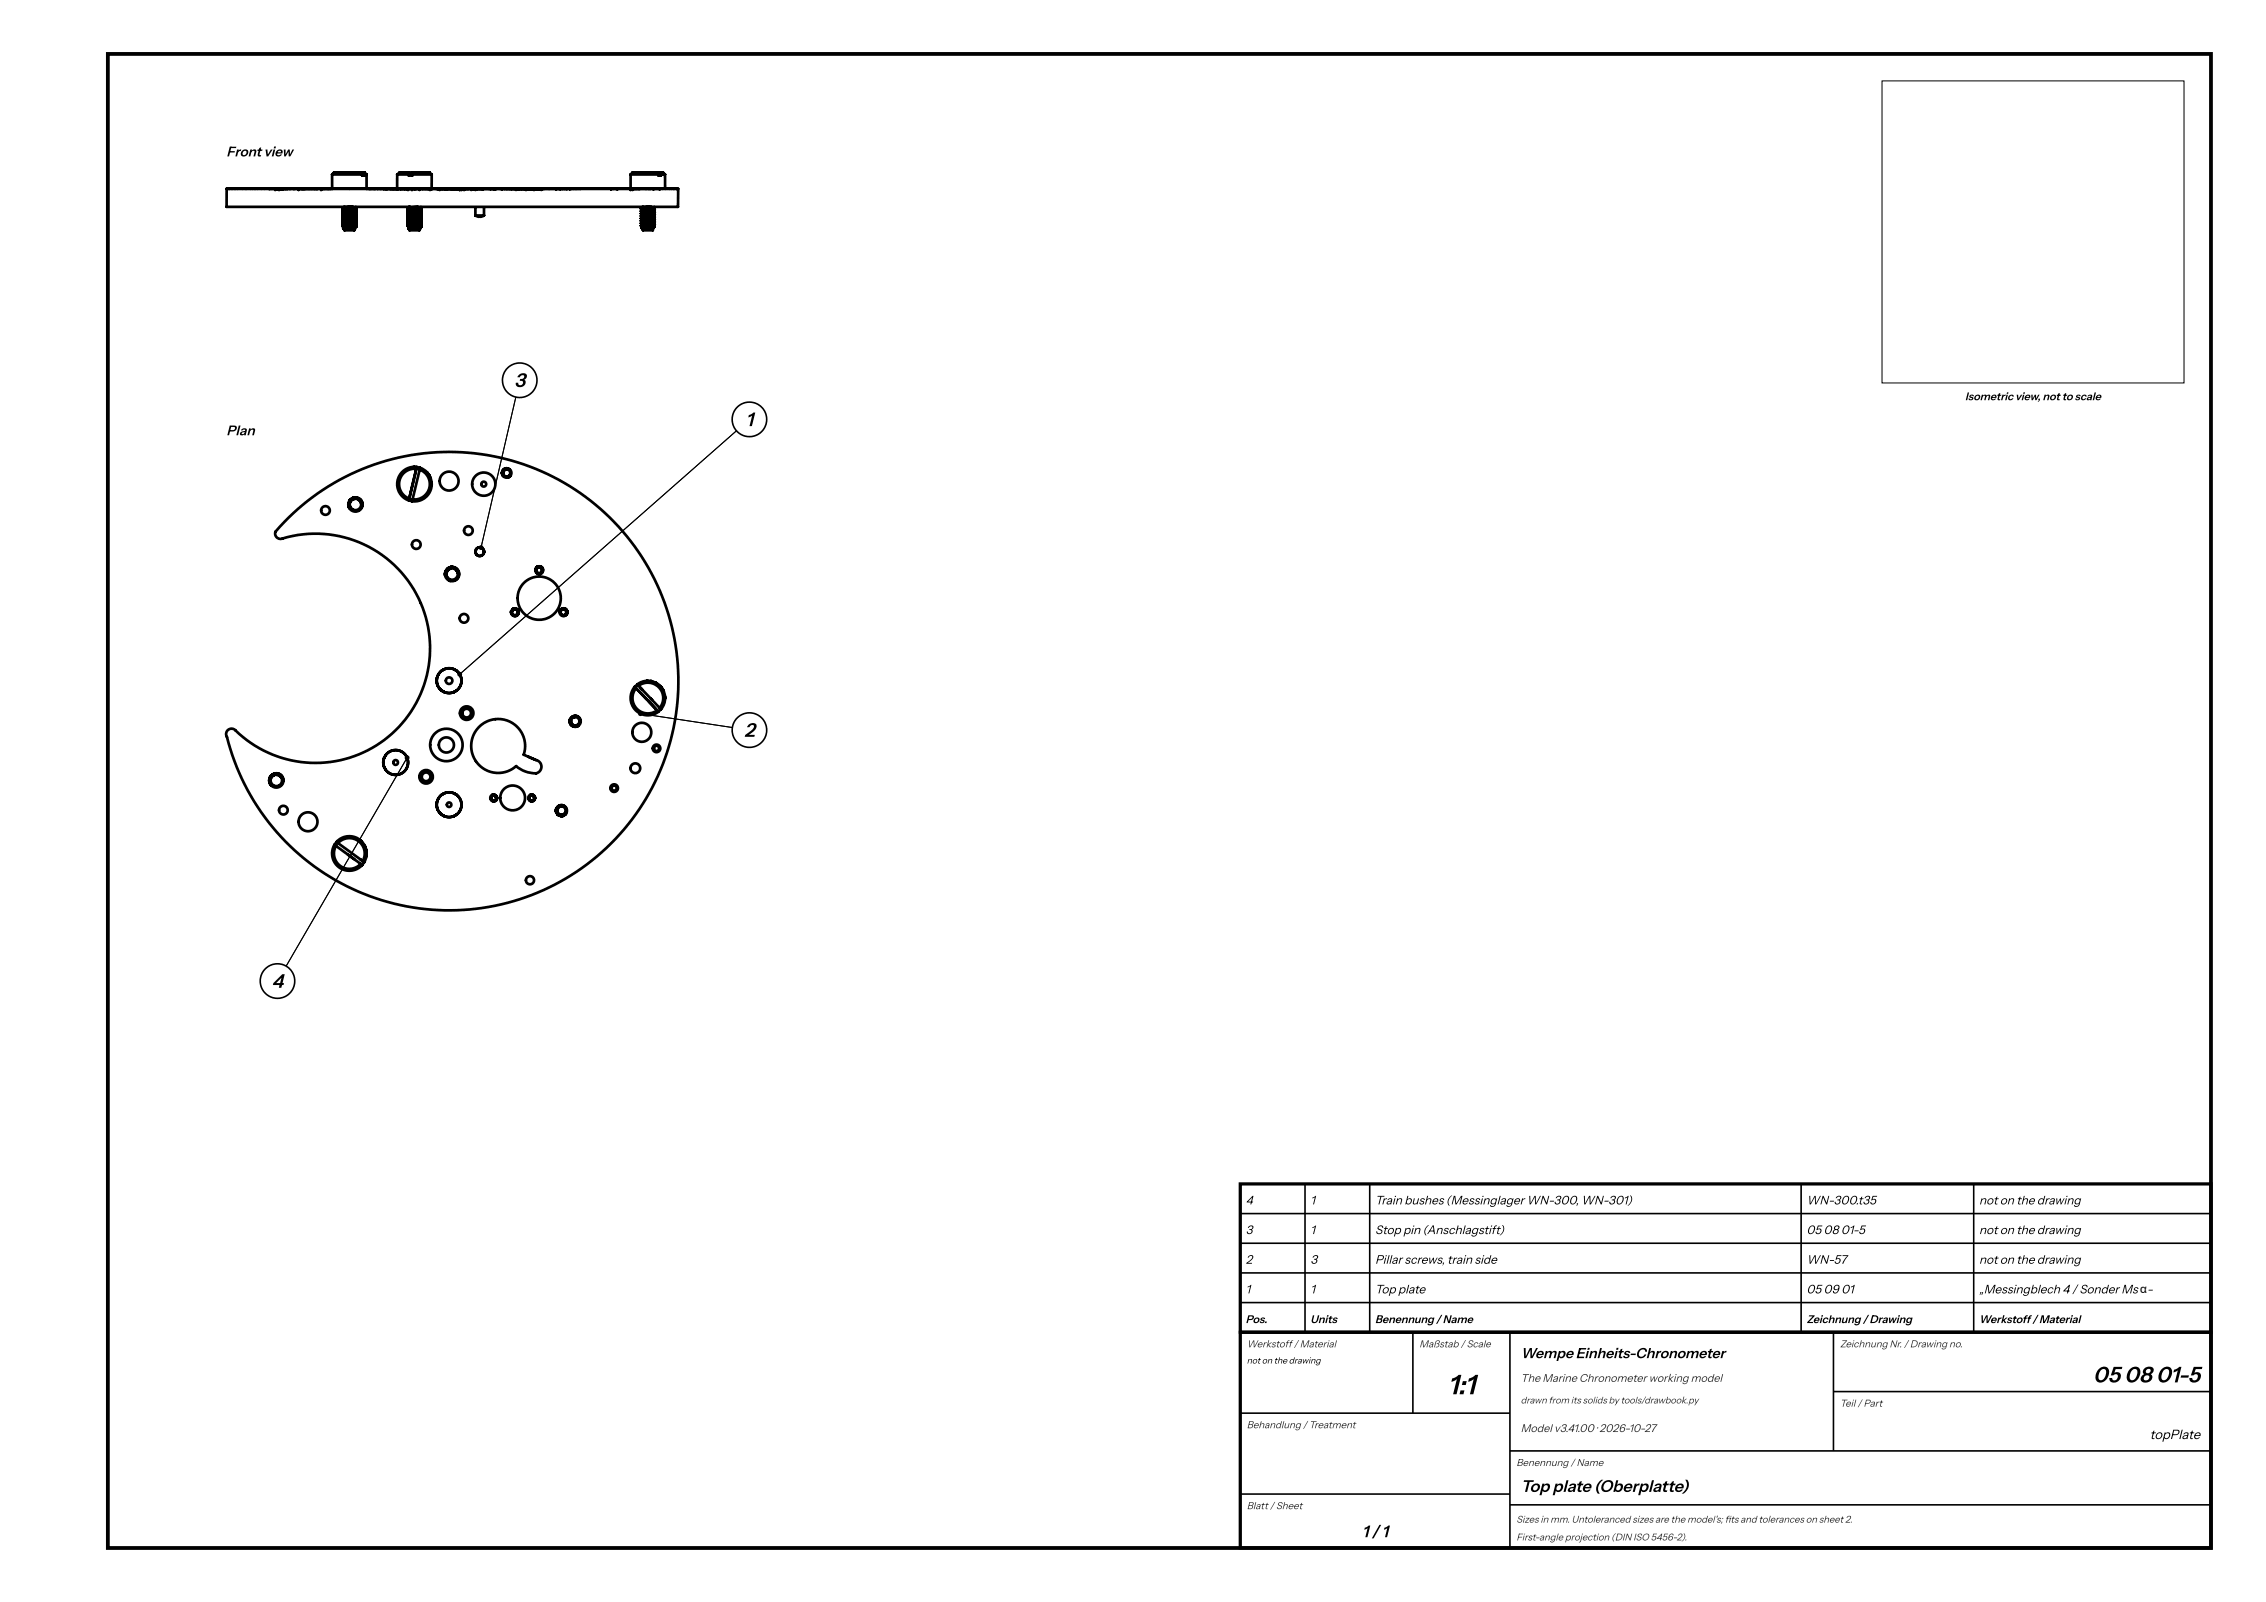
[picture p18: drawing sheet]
<svg xmlns="http://www.w3.org/2000/svg" width="420mm" height="297mm" viewBox="0 0 420 297" stroke-linecap="round" stroke-linejoin="round" font-family="sans-serif">
<defs><g id="words">
<text font-size="5.2" x="268.5" y="258.5">1:1</text>
<g font-size="4.1">
<text x="388.1" y="256.3">05</text>
<text x="393.9" y="256.3">08</text>
<text x="399.8" y="256.3">01-5</text>
</g>
<g font-size="3.6">
<text x="95.4" y="71.7">3</text>
<text x="138.3" y="79">1</text>
<text x="138" y="136.6">2</text>
<text x="50.4" y="183.1">4</text>
</g>
<g font-size="3.1">
<text x="282" y="276.6">Top plate (Oberplatte)</text>
<text x="252.6" y="285">1 / 1</text>
</g>
<text font-size="2.7" x="282" y="251.8">Wempe Einheits-Chronometer</text>
<g font-size="2.6">
<text x="42" y="29">Front view</text>
<text x="42" y="80.7">Plan</text>
</g>
<text font-size="2.5" x="398.6" y="266.8">topPlate</text>
<g font-size="2.3">
<text x="231" y="223.3">4</text>
<text x="243" y="223.3">1</text>
<text x="255" y="223.3">Train bushes (Messinglager WN-300, WN-301)</text>
<text x="335" y="223.3">WN-300.t35</text>
<text x="367" y="223.3">not on the drawing</text>
<text x="231" y="228.8">3</text>
<text x="243" y="228.8">1</text>
<text x="255" y="228.8">Stop pin (Anschlagstift)</text>
<text x="335" y="228.8">05</text>
<text x="338.2" y="228.8">08</text>
<text x="341.4" y="228.8">01-5</text>
<text x="367" y="228.8">not on the drawing</text>
<text x="231" y="239.8">1</text>
<text x="231" y="234.3">2</text>
<text x="243" y="239.8">1</text>
<text x="243" y="234.3">3</text>
<text x="255" y="239.8">Top plate</text>
<text x="255" y="234.3">Pillar screws, train side</text>
<text x="335" y="239.8">05</text>
<text x="335" y="234.3">WN-57</text>
<text x="338.2" y="239.8">09</text>
<text x="341.4" y="239.8">01</text>
<text x="367" y="239.8">„Messingblech 4 / Sonder Ms α-</text>
<text x="367" y="234.3">not on the drawing</text>
</g>
<g font-size="2.1">
<text x="364.4" y="74.2">Isometric view, not to scale</text>
<text x="231" y="245.3">Pos.</text>
<text x="243" y="245.3">Units</text>
<text x="255" y="245.3">Benennung / Name</text>
<text x="335" y="245.3">Zeichnung / Drawing</text>
<text x="367" y="245.3">Werkstoff / Material</text>
</g>
<g font-size="2.1" fill="#333">
<text x="282" y="256.2">The Marine Chronometer working model</text>
<text x="282" y="265.5">Model v3.41.00 · 2026-10-27</text>
</g>
<g font-size="1.9" fill="#333">
<text x="231.2" y="249.8">Werkstoff / Material</text>
<text x="263.2" y="249.8">Maßstab / Scale</text>
<text x="341.2" y="249.8">Zeichnung Nr. / Drawing no.</text>
<text x="341.2" y="260.8">Teil / Part</text>
<text x="231.2" y="264.8">Behandlung / Treatment</text>
<text x="281.2" y="271.8">Benennung / Name</text>
<text x="231.2" y="279.8">Blatt / Sheet</text>
</g>
<g font-size="1.8" fill="#333">
<text x="282" y="260.2">drawn from its solids by tools/drawbook.py</text>
<text x="281.2" y="282.3">Sizes in mm. Untoleranced sizes are the model's; fts and tolerances on sheet 2.</text>
<text x="281.2" y="285.6">First-angle projection (DIN ISO 5456-2).</text>
<text x="319.8" y="282.3">i</text>
</g>
<text font-size="1.6" x="231.2" y="252.8">not on the drawing</text>
</g></defs>
<g fill="none" stroke="#000" stroke-width=".5">
<path d="M42 35h83.8l-.1 3.4h-83.7zM50 35h-.1M51.1 35l-.1 .2M51.7 35v.2M55.4 35v.2M59.6 35v.2M61.6 32.4l.3-.4h5l.3 .4M61.6 32.4h5.6M61.6 32.4v2.6M62.3 32l-.1 .2M62.7 32l-.2 .2M63.5 39.6l.2 .2"/>
<path d="M63.5 39.2l.2 .1M63.5 38.7l.2 .2M63.5 39.1v.1M63.5 38.6v.1M63.5 40v.1M63.5 39.5v.1M63.7 38.9v.1M63.7 39.3v.1M63.7 39.8v.1M63.9 38.3l-.2 .2M65.4 38.4h-1.1l-.8 .2M65.8 38.6h.1"/>
<path d="M65.8 38.7h.1M65.8 39.1h.1M65.8 39.6h.1M65.8 40h.1M65.8 39.2h.1M65.8 39.5h.1M65.8 38.7l-1.5 .1-.8 .3M65.8 39.6l-1.5 .1-.8 .3M65.8 39.2l-1.5 .1-.8 .2M65.8 38.6v.1M65.8 39.1v.1M65.8 39.5v.1"/>
<path d="M65.8 40v.1M65.8 38.6l-2.1 .3M65.8 40l-2.1 .2M65.8 39.1l-2.1 .2M65.8 39.5l-2.1 .3M65.9 38.8l.1 .1M65.9 39.2l.1 .1M65.9 39.7l.1 .1M66 38.8v.1M66 39.3h.1M66 38.4h.1M66 39.7v.1"/>
<path d="M66 38.9h.1M66 39.8h.1M66 38.5h.1M66 39.4h.1M66.1 38.9l-2.6 .2M66.1 38.4l-2.6 .2M66.1 38.5l-.3 .1M66.1 38.5l-2.6 .2M66.1 38.4v.1M66.1 38.9h.1M66.1 39.3v.1M66.1 39.8h.1"/>
<path d="M66.1 39.8l-2.6 .2M66.1 39.3l-2.6 .2M66.1 39.8l-2.6 .3M66.1 39.8l-.3 .2M66.1 39.4l-.3 .1M66.1 39.4l-2.6 .2M66.1 38.9l-.3 .2M66.1 38.9l-2.6 .3M67.1 32h.5l.4 .4M67.2 32.4v.2h.3v-.2M67.3 32l.2 .4M67.5 32.4h.5"/>
<path d="M68 32.4v2.6M73.7 32.4l.4-.4h5.6l.4 .4M73.7 32.4h2.1M73.7 32.4l-.1 2.6M75.6 38.7l.2 .2M75.6 39.6l.2 .2M75.6 39.2l.2 .1M75.6 39.1v.1M75.6 38.6v.1M75.6 39.5v.1M75.6 40v.1M75.7 35v.2"/>
<path d="M75.8 32.4v.2h.6v-.2M75.8 38.9v.1M75.8 39.3v.1M75.8 39.8v.1M75.9 32l-.1 .4M76 38.3l-.2 .2M76.4 35v.2M76.4 32.4h3.7M76.5 32l-.1 .4M77.5 38.3l-1.7 .2-.2 .1M77.8 35v.2M77.8 32l.1 .2"/>
<path d="M77.9 39.5h.1M77.9 38.6h.1M77.9 39.6h.1M77.9 38.7h.1M77.9 39.2h.1M77.9 38.7l-1.6 .1-.7 .3M77.9 39.2l-1.6 .1-.7 .2M77.9 38.6v.1M77.9 39.1v.1M77.9 39.5v.1M77.9 40v.1M77.9 39.5l-2.1 .3"/>
<path d="M77.9 40l-2.1 .2M77.9 38.6l-2.1 .3M77.9 39.1l-2.1 .2M77.9 39.6l-2.1 .2-.2 .2M78 39.2l.1 .1M78 39.7l.1 .1M78 38.8l.1 .1M78 39.3h.1M78 38.4h.1M78.1 39.3h.1M78.1 39.8h.1M78.1 38.9h.1"/>
<path d="M78.1 38.5h.1M78.1 39.4h.1M78.1 39.4l-.2 .1M78.1 38.4v.1M78.1 39.3v.1M78.1 39.3l-2.5 .2M78.1 38.9l-2.5 .2M78.1 38.5l-2.5 .2M78.1 38.5l-.2 .1M78.1 39.4l-2.5 .2M78.1 38.4l-2.5 .2M78.1 39.8l-2.5 .2"/>
<path d="M78.1 39.8l-.2 .2M78.1 38.9l-.2 .2M78.1 38.9l-2.5 .3M78.1 39.8l-2.5 .3M79.7 35v.2M80.1 32.4l-.1 2.6M81.5 35v.2M82.5 35h.1M85.2 35v.2M85.3 35v.2M85.6 35v.2M86.1 35v.2"/>
<path d="M87.4 35v.2M87.5 35l.2 .1M88.2 40l.6 .2M88.2 38.5v1.5M88.2 40h1.6M88.2 35v.2M89.8 40l-.7 .2M89.8 38.5v1.5M90.9 35l.1 .1M91.8 35l-.1 .1M93.1 35v.1M95.7 35v.2"/>
<path d="M96.2 35h.1M97.5 35v.2M98 35v.1M99 35v.2M100.4 35v.2M100.7 35h.1M103.1 35v.1M105.2 35h.1M105.6 35l.1 .1M113.2 35l.1 .1M114.6 35l-.1 .1M116.9 32.4l.4-.4h4.6l.2 .4"/>
<path d="M116.9 32.4h5.2M116.9 32.4v2.8M117.3 35v.2M118 32l-.2 .2M118.9 39.6l.2 .2M118.9 39.2l.2 .1M118.9 38.7l.2 .2M118.9 39.5v.1M118.9 38.6v.1M118.9 40v.1M118.9 39.1v.1M119.1 38.9v.1"/>
<path d="M119.1 39.3v.1M119.1 39.8v.1M119.3 38.3l-.2 .2M120.8 38.3l-1.2 .1-.7 .2M121.1 35l.1 .1M121.2 39.5h.1M121.2 39.2h.1M121.2 38.7h.1M121.2 38.6h.1M121.2 39.6h.1M121.2 39.2l-1.6 .1-.7 .2M121.2 38.7l-1.6 .1-.7 .3"/>
<path d="M121.2 39.6l-1.6 .1-.7 .3M121.2 38.6v.1M121.2 39.1v.1M121.2 39.5v.1M121.2 40v.1M121.2 40l-2.1 .2M121.2 39.5l-2.1 .3M121.2 39.1l-2.1 .2M121.2 38.6l-2.1 .3M121.3 39.2l.1 .1M121.3 38.8l.1 .1M121.3 39.7l.1 .1"/>
<path d="M121.3 38.4h.1M121.3 39.3h.1M121.4 39.3h.1M121.4 38.9h.1M121.4 39.8h.1M121.4 39.4h.1M121.4 38.5h.1M121.4 39.8l-.2 .2M121.4 38.4v.1M121.4 39.3v.1M121.4 39.4l-.2 .1M121.4 39.4l-2.5 .2"/>
<path d="M121.4 39.3l-2.5 .2M121.4 38.4l-2.5 .2M121.4 38.5l-.2 .1M121.4 38.5l-2.5 .2M121.4 39.8l-2.5 .3M121.4 38.9l-2.5 .2M121.4 38.9l-.2 .2M121.4 38.9l-2.5 .3M121.4 39.8l-2.5 .2M122 32h1l.3 .4M122.1 32.4v.2h.5v-.2M122.3 32l.3 .4"/>
<path d="M122.4 35l-.1 .1M122.6 32.4h.7M123.3 32.4v2.6M63.5 40.1l.2 .1M63.5 40.5l.2 .2M63.5 41.9l.2 .1M63.5 41.4l.2 .2M63.5 41l.2 .1M63.5 41.8v.1M63.5 40.9v.1M63.5 41.3v.1M63.5 40.4v.1"/>
<path d="M63.6 42.3l.1 .2M63.6 42.2v.1M63.7 42.5l.2 .2h1.8l.1-.2M63.7 40.2v.1M63.7 40.7v.1M63.7 41.1v.1M63.7 41.6v.1M63.7 42v.1M63.7 42.1l-.1 .2M63.8 42.1l-.2 .1M63.8 42.1h-.1M65.8 41.3h.1"/>
<path d="M65.8 42.2h.1M65.8 41h.1M65.8 40.9h.1M65.8 40.4h.1M65.8 40.5h.1M65.8 41.8h.1M65.8 41.4h.1M65.8 40.1h.1M65.8 42.5h.1M65.8 41.4l-1.5 .1-.8 .3M65.8 40.5l-1.5 .1-.8 .3M65.8 40.4v.1"/>
<path d="M65.8 40.9v.1M65.8 41.3v.1M65.8 41.8v.1M65.8 42.2v.3M65.8 41.3l-2.1 .3M65.8 42.2l-2.1 .3M65.8 41.8l-2.1 .2M65.8 41.9l.2 .1M65.8 41.9l-2 .2M65.8 40.4l-2.1 .3M65.8 41l-2 .2-.3 .1M65.8 40.9l-2.1 .2"/>
<path d="M65.8 40.1l-2 .2-.3 .1M65.9 41.5l.1 .1M65.9 41.9l.1 .1M65.9 40.1l.1 .1M65.9 41l.1 .1M65.9 40.6l.1 .1M66 41.5v.1M66 42h.1M66 40.2h.1M66 41.1h.1M66 40.6v.1M66 41.6h.1"/>
<path d="M66 40.7h.1M66 42l-.2 .2M66 42l-2.4 .2M66 40.3h.1M66 41.2h.1M66.1 40.2v.1M66.1 40.7h.1M66.1 41.1v.1M66.1 41.6h.1M66.1 41.2l-.3 .1M66.1 40.2l-2.6 .2M66.1 41.6l-2.6 .2"/>
<path d="M66.1 41.6l-2.6 .3M66.1 41.6l-.3 .2M66.1 40.3l-.3 .1M66.1 40.3l-2.6 .2M66.1 40.7l-2.6 .2M66.1 40.7l-.3 .2M66.1 40.7l-2.6 .3M66.1 41.1l-2.6 .2M66.1 41.2l-2.6 .2M75.6 40.5l.2 .2M75.6 40.1l.2 .1M75.6 41.4l.2 .2"/>
<path d="M75.6 41l.2 .1M75.6 41.9l.2 .1M75.6 41.3v.1M75.6 40.4v.1M75.6 40.9v.1M75.6 41.8v.1M75.7 42.3l.1 .2M75.7 42.2v.1M75.8 40.2v.1M75.8 40.7v.1M75.8 41.1v.1M75.8 41.6v.1"/>
<path d="M75.8 42v.1M75.8 42.1l-.1 .2M75.8 42.1h.1M77.9 40.5h.1M77.9 40.4h.1M77.9 41.4h.1M77.9 41.3h.1M77.9 40.1h.1M77.9 42.2h.1M77.9 41h.1M77.9 41l-1.6 .1-.7 .2M77.9 40.1l-1.6 .1-.7 .2"/>
<path d="M77.9 40.4v.1M77.9 40.9v.1M77.9 41.3v.1M77.9 41.8v.1M77.9 42.2l-.1 .5h-1.9l-.1-.2M77.9 40.9l-2.1 .2M77.9 40.5l-2.1 .2-.2 .2M77.9 40.4l-2.1 .3M77.9 41.4l-2.1 .2-.2 .2M77.9 41.3l-2.1 .3M77.9 41.9l.2 .1M77.9 41.9l-2.1 .2"/>
<path d="M77.9 41.8l-2.1 .2M77.9 42.2l-2.1 .3M78 41.5l.1 .1M78 41.9l.1 .1M78 41l.1 .1M78 40.1l.1 .1M78 40.6l.1 .1M78 42h.1M78 41.1h.1M78 40.2h.1M78.1 41.6h.1M78.1 40.7h.1"/>
<path d="M78.1 41.1h.1M78.1 42h.1M78.1 40.2h.1M78.1 42l-.2 .2M78.1 42l-2.4 .2M78.1 41.2h.1M78.1 40.3h.1M78.1 41.1l-2.5 .2M78.1 40.3l-2.5 .2M78.1 40.2v.1M78.1 41.1v.1M78.1 40.7l-.2 .2"/>
<path d="M78.1 40.3l-.2 .1M78.1 40.7l-2.5 .2M78.1 41.6l-2.5 .3M78.1 41.6l-.2 .2M78.1 41.2l-.2 .1M78.1 41.2l-2.5 .2M78.1 40.2l-2.5 .2M78.1 40.7l-2.5 .3M78.1 41.6l-2.5 .2M118.9 40.1l.2 .1M118.9 41.4l.2 .2M118.9 40.5l.2 .2"/>
<path d="M118.9 41.9l.2 .1M118.9 41l.2 .1M118.9 40.4v.1M118.9 41.3v.1M118.9 41.8v.1M118.9 40.9v.1M119 42.3l.1 .2M119 42.2v.1M119.1 40.2v.1M119.1 40.7v.1M119.1 41.1v.1M119.1 41.6v.1"/>
<path d="M119.1 42v.1M119.1 42.1l-.1 .2M119.1 42.1h.1M119.1 42.1l-.1 .1M121.1 41.9l.3 .1M121.2 40.1h.1M121.2 41.4h.1M121.2 40.4h.1M121.2 41.3h.1M121.2 41.9h.1M121.2 42.2h.1M121.2 41h.1"/>
<path d="M121.2 40.5h.1M121.2 40.5l-1.6 .1-.7 .3M121.2 41l-1.6 .1-.7 .2M121.2 40.4v.1M121.2 40.9v.1M121.2 41.3v.1M121.2 41.8v.1M121.2 40.1l-2.1 .2-.2 .1M121.2 42.2l-2.1 .3M121.2 42.2l-.1 .5h-1.9l-.1-.2M121.2 41.4l-2.1 .2-.2 .2M121.2 40.4l-2.1 .3"/>
<path d="M121.2 41.3l-2.1 .3M121.2 41.9l-2.1 .2M121.2 41.8l-2.1 .2M121.2 40.9l-2.1 .2M121.3 40.1l.1 .1M121.3 41.9l.1 .1M121.3 41.5l.1 .1M121.3 41l.1 .1M121.3 40.6l.1 .1M121.3 40.2h.1M121.3 42h.1M121.3 41.1h.1"/>
<path d="M121.4 41.1h.1M121.4 40.2h.1M121.4 42h.1M121.4 41.6h.1M121.4 40.7h.1M121.4 42l-.2 .2M121.4 42l-2.4 .2M121.4 40.3h.1M121.4 41.2h.1M121.4 41.1l-2.5 .2M121.4 40.2v.1M121.4 41.1v.1"/>
<path d="M121.4 40.7l-2.5 .3M121.4 40.7l-.2 .2M121.4 40.3l-2.5 .2M121.4 40.3l-.2 .1M121.4 41.6l-2.5 .2M121.4 41.2l-.2 .1M121.4 40.2l-2.5 .2M121.4 41.6l-.2 .2M121.4 41.2l-2.5 .2M121.4 41.6l-2.5 .3M121.4 40.7l-2.5 .2M53.3 96.2a42.5 42.5 0 0 1 65.1 6.1 42.5 42.5 0 0 1-18 62.8 42.5 42.5 0 0 1-58.5-29.2 1.07 1.07 0 0 1 1-.8 1.07 1.07 0 0 1 1.1 .6 21.3 21.3 0 0 0 35.2-10.8 21.3 21.3 0 0 0-27.2-25 .95 .95 0 0 1-.9-.6 .95 .95 0 0 1 .3-1.1z"/>
<path d="M65.5 92.3h-.1M65.6 92.4l.1 .1a1.08 1.08 0 0 1 1.1 .5M65.6 92.2l-.1 .1M65.6 92.2l-.2 .1M65.7 92.2l-.2 .1M65.7 92.2h-.1M65.8 92.2h.3M65.8 92.2h-.1M65.8 92.2h-.2M66.1 92.2a1.32 1.32 0 0 1 1 1.8 1.32 1.32 0 0 1-2 .6 1.32 1.32 0 0 1-.1-2.1l.4-.2M66.1 92.2a1.32 1.32 0 0 1 1.1 1.5 1.15 1.15 0 0 1-1.8 .8 1.15 1.15 0 0 1 .2-2 1.06 1.06 0 0 0-.7 1.4 1.06 1.06 0 0 0 1.5 .6 1.06 1.06 0 0 0 .4-1.5M66.7 92.8l.1 .2"/>
<path d="M76 92.8l.4 .1M76.9 86.6a3.2 3.2 0 0 0-3.2 2.6 3.2 3.2 0 0 0 2.1 3.6l1.4-5.9M76.9 86.6h.4M76.9 86.6h-.2M77.2 86.9a2.85 2.85 0 0 0-3.1 2.2 2.85 2.85 0 0 0 1.8 3.3M77.3 86.6l.6 .1M77.3 86.6l-.1 .3M77.8 87.1a2.85 2.85 0 0 1 1.8 3.3 2.85 2.85 0 0 1-3.1 2.2M77.9 86.7l1 .6 .8 .9M77.9 86.7l-1.5 6.2M79.7 88.2l.3 .7 .1 .8M79.7 88.2v.2"/>
<path d="M80 89.5l.1 .2M80.1 89.7a3.2 3.2 0 0 1-3.7 3.2M80.1 89.7l-.1 .2M93.1 87.4a.77 .77 0 0 1 1-.6 .77 .77 0 0 1 .5 1.1 .77 .77 0 0 1-1.1 .3l-.2-.4M93.3 87.6v.2M93.3 87.6l-.1 .1M93.8 87a.66 .66 0 0 1 .8 .6 .66 .66 0 0 1-.5 .7 .66 .66 0 0 1-.8-.5M93.8 87l-.3 .3-.2 .3M93.8 87h.1M82.9 105.5l-.3 .5M83.3 105.2l-.4 .3M83.4 105.5a1.06 1.06 0 0 0-.5 1.4 1.06 1.06 0 0 0 1.5 .4 1.06 1.06 0 0 0 .3-1.5"/>
<path d="M83.5 105.4h.1a1.09 1.09 0 0 1 1.1 .4M83.5 105.4l-.1 .1M83.6 105.1l-.3 .1M83.7 105.1l-.4 .1M83.7 105.1h-.1M83.8 105.1h-.1M83.8 105.1h-.2M83.9 105.1a1.32 1.32 0 0 1 1.2 1.5 1.32 1.32 0 0 1-1.5 1.1 1.32 1.32 0 0 1-1-1.7M83.9 105.1a1.23 1.23 0 0 1 1.1 1.7 1.23 1.23 0 0 1-2 .3 1.16 1.16 0 0 1 .4-1.6M83.9 105.1h-.1M84.6 105.7l.1 .1M88.3 101.8l-.1 .5 .1 .4"/>
<path d="M89 101.5a.8 .8 0 0 1 .8 .8M89 101.5l-.7 .3M89 101.5h.1M89.1 101.5h-.5l-.3 .3M89.1 101.5a.8 .8 0 0 1 .5 1.2 .8 .8 0 0 1-1.3 0M89.7 102.2l.1 .1M89.8 102.3a.8 .8 0 0 1-.6 .7 .8 .8 0 0 1-.9-.3M95.9 113.1l.1 .6a.54 .54 0 0 1-.8 .3 .54 .54 0 0 1-.1-.8 .54 .54 0 0 1 .8-.1 .62 .62 0 0 0-1 .3 .62 .62 0 0 0 .5 .8 .62 .62 0 0 0 .7-.5v-.6M96 113l-.7-.2-.2 .1-.3 .4a.72 .72 0 0 0 .8 .9 .72 .72 0 0 0 .4-1.2M96 113h.1M96 113l.1 .1M100.3 105.3a.54 .54 0 0 0-.8 .1 .54 .54 0 0 0 .2 .8 .54 .54 0 0 0 .8-.3l-.1-.6"/>
<path d="M100.3 105.3a.63 .63 0 0 0-.9 .4 .63 .63 0 0 0 .6 .8 .63 .63 0 0 0 .7-.7l-.1-.4M100.3 105.3h.1M104.8 113.1a.54 .54 0 0 0-.8 .1 .54 .54 0 0 0 .3 .8 .54 .54 0 0 0 .7-.3l-.1-.6M104.8 113.1a.6 .6 0 0 0-.9 .5 .6 .6 0 0 0 .9 .5 .64 .64 0 0 0 .4-.9M104.8 113.1h.1M81.6 124.6a2.3 2.3 0 0 1 3.3 0 2.3 2.3 0 0 1 0 3.2 2.3 2.3 0 0 1-3.3 0M81.6 124.6a2.3 2.3 0 0 0 0 3.2M88.8 134.8a5 5 0 0 1 6.2-.7 5 5 0 0 1 2.1 5.8l2.3 1a1.28 1.28 0 0 1 .9 1.7 1.28 1.28 0 0 1-1.7 .7 5.7 5.7 0 0 1-2.9-1.3 5 5 0 0 1-6.9-.3 5 5 0 0 1 0-6.9zM105.7 133.3l.4-.4a.88 .88 0 0 1 1.3 .2 .88 .88 0 0 1-.2 1.2 .88 .88 0 0 1-1.3-.3v-.3M105.9 133.7h-.1M106.6 132.9a.78 .78 0 0 1 .8 .7 .78 .78 0 0 1-.5 .9 .78 .78 0 0 1-1-.5M106.6 132.9a.79 .79 0 0 0-.7 .8"/>
<path d="M106.6 132.9l-.3 .1M117.7 127.3a3.2 3.2 0 0 0 .1 4.3 3.2 3.2 0 0 0 4.3 .3l-.2-.2M117.7 127.3l4.2 4.4M118 127.6a2.85 2.85 0 0 0 .1 3.8 2.85 2.85 0 0 0 3.8 .3M118 127l-.3 .3M118.4 127.1a2.85 2.85 0 0 1 3.8 .4 2.85 2.85 0 0 1 .1 3.8M120 126.2l-.8 .2-1 .5 4.1 4.4M120 126.2l.8 .1M120 126.2h.2M120.6 126.3h.2M120.8 126.3l.7 .2M120.8 126.3h.2"/>
<path d="M121.5 126.5l.7 .5 .7 .8M121.5 126.5l.2 .1M122.3 131.3l.3 .2M122.6 131.5l-.3 .3M122.9 127.8l.3 .8 .1 .7M122.9 127.8l.1 .2M123.3 129.1v.2M123.3 129.3a3.2 3.2 0 0 1-.7 2.2M123.3 129.3v.2M50.8 143.7a1.06 1.06 0 0 0-.5 1.5 1.06 1.06 0 0 0 1.5 .4 1.06 1.06 0 0 0 .3-1.5M50.9 143.7h-.1M50.9 143.6l.7 .1 .5 .4"/>
<path d="M51.1 143.4a1.21 1.21 0 0 1 1.4 1 1.21 1.21 0 0 1-1 1.4 1.21 1.21 0 0 1-1.4-1.1l.2-.6 .5-.4M52 143.9l.1 .2M62 156.6a3.2 3.2 0 0 0 .9 4.2 3.2 3.2 0 0 0 4.3-.4M62 156.6l5.2 3.8M62.3 156.3l-.3 .3M62.3 156.8a2.85 2.85 0 0 0 .8 3.7 2.85 2.85 0 0 0 3.8-.3M62.7 156.3a2.85 2.85 0 0 1 3.8-.4 2.85 2.85 0 0 1 .8 3.7M67 155.9l.7 .9M67 155.9a3.2 3.2 0 0 0-4.6 .2l5.1 3.8M67 155.9l.1 .1M67.5 159.9l-.3 .5M67.7 156.8l.2 .8"/>
<path d="M67.7 156.8v.2M67.9 157.4v.2M67.9 157.6v1.2l-.4 1.1M81.6 147.6a2.3 2.3 0 0 1 3.3 0 2.3 2.3 0 0 1 0 3.2 2.3 2.3 0 0 1-3.3 0M81.6 147.6a2.3 2.3 0 0 0 0 3.2M91.8 148.3l-.1 .1M92 147.8l-.3-.3a.55 .55 0 0 0-.6 .5 .55 .55 0 0 0 .5 .6 .55 .55 0 0 0 .6-.6M92 147.8a.46 .46 0 0 0-.6-.3 .46 .46 0 0 0-.3 .6 .46 .46 0 0 0 .6 .3M92 147.8h.1M92 147.8l-.1 .4-.2 .2M98.8 148.3v.1M99.1 147.8l-.1 .4-.2 .2"/>
<path d="M99.2 148.1a.55 .55 0 0 1-.7 .5 .55 .55 0 0 1-.4-.7 .55 .55 0 0 1 .7-.4l.2 .3a.46 .46 0 0 0-.6-.3 .46 .46 0 0 0-.2 .6 .46 .46 0 0 0 .6 .3M99.2 147.8a.62 .62 0 0 0-.8-.4 .62 .62 0 0 0-.4 .8 .62 .62 0 0 0 .7 .3 .62 .62 0 0 0 .5-.5M99.2 147.8v.2M99.2 147.8v.3M99.2 148v.1M103.1 150l.4-.5a.89 .89 0 0 1 1.3 0 .89 .89 0 0 1-.1 1.3 .89 .89 0 0 1-1.3-.2l-.1-.2M103.3 150.2l.4-.6a.79 .79 0 0 1 1.1 .4 .79 .79 0 0 1-.4 1 .79 .79 0 0 1-1.1-.6M103.3 150.2v.2M103.3 150.2v.1"/>
<circle cx="60.4" cy="94.6" r=".8"/>
<circle cx="83.3" cy="89.2" r="1.75"/>
<circle cx="86.9" cy="98.4" r=".8"/>
<circle cx="89.7" cy="89.8" r="2.15"/>
<circle cx="89.7" cy="89.8" r=".45"/>
<circle cx="94" cy="87.7" r=".87"/>
<circle cx="77.2" cy="101" r=".8"/>
<circle cx="86" cy="114.6" r=".8"/>
<circle cx="100" cy="105.7" r=".72"/>
<circle cx="100" cy="110.9" r="4"/>
<circle cx="104.5" cy="113.5" r=".72"/>
<circle cx="82.8" cy="138.1" r="1.4"/>
<circle cx="82.8" cy="138.1" r="3"/>
<circle cx="83.3" cy="126.2" r=".61"/>
<circle cx="86.5" cy="132.2" r="1.25"/>
<circle cx="86.5" cy="132.2" r=".8"/>
<circle cx="106.7" cy="133.7" r="1.02"/>
<circle cx="119" cy="135.8" r="1.76"/>
<circle cx="121.7" cy="138.7" r=".7"/>
<circle cx="121.8" cy="138.8" r=".48"/>
<circle cx="51.2" cy="144.7" r="1.32"/>
<circle cx="52.5" cy="150.2" r=".8"/>
<circle cx="57.1" cy="152.4" r="1.75"/>
<circle cx="73.4" cy="141.4" r="2.3"/>
<circle cx="73.4" cy="141.4" r=".44"/>
<circle cx="79" cy="144" r=".8"/>
<circle cx="79" cy="144" r="1.25"/>
<circle cx="83.3" cy="149.2" r=".42"/>
<circle cx="91.5" cy="147.9" r=".62"/>
<circle cx="95.1" cy="147.9" r="2.3"/>
<circle cx="104.1" cy="150.3" r="1.02"/>
<circle cx="113.9" cy="146.1" r=".46"/>
<circle cx="113.9" cy="146.1" r=".7"/>
<circle cx="117.8" cy="142.4" r=".9"/>
<circle cx="98.3" cy="163.2" r=".75"/>
</g>
<g fill="#000">
<path d="M95.7 73.6l-6.5 27.9z"/>
<circle cx="89.2" cy="101.5" r=".45"/>
</g>
<path d="M95.7 73.6l-6.5 27.9" fill="none" stroke="#000" stroke-width=".19"/>
<circle cx="96.4" cy="70.5" r="3.2" fill="#fff"/>
<circle cx="96.4" cy="70.5" r="3.2" fill="none" stroke="#000" stroke-width=".3"/>
<g fill="#000">
<path d="M85.2 125l51.4-45.1z"/>
<circle cx="85.2" cy="125" r=".45"/>
</g>
<path d="M136.6 79.9l-51.4 45.1" fill="none" stroke="#000" stroke-width=".19"/>
<circle cx="139" cy="77.8" r="3.2" fill="#fff"/>
<circle cx="139" cy="77.8" r="3.2" fill="none" stroke="#000" stroke-width=".3"/>
<g fill="#000">
<path d="M118.8 132.3l17 2.6z"/>
<circle cx="118.8" cy="132.3" r=".45"/>
</g>
<path d="M118.8 132.3l17 2.6" fill="none" stroke="#000" stroke-width=".19"/>
<circle cx="139" cy="135.4" r="3.2" fill="#fff"/>
<circle cx="139" cy="135.4" r="3.2" fill="none" stroke="#000" stroke-width=".3"/>
<g fill="#000">
<path d="M75.5 140.5l-22.4 38.6z"/>
<circle cx="75.5" cy="140.5" r=".45"/>
</g>
<path d="M75.5 140.5l-22.4 38.6" fill="none" stroke="#000" stroke-width=".19"/>
<circle cx="51.5" cy="181.9" r="3.2" fill="#fff"/>
<g fill="none" stroke="#000" stroke-width=".3">
<path d="M242 219.5v27.5M254 219.5v27.5M334 219.5v27.5M366 219.5v27.5M230 225h180M230 230.5h180M230 236h180M230 241.5h180M230 247h180M262 247v15M280 247v40M340 247v22"/>
<path d="M340 258h70M230 262h50M230 277h50M280 269h130M280 279h130"/>
<circle cx="51.5" cy="181.9" r="3.2"/>
</g>
<path d="M230 219.5h180v27.5h-180zM230 247h180v40h-180z" fill="none" stroke="#000" stroke-width=".6"/>
<path d="M349 15h56v56h-56z" fill="none" stroke="#000" stroke-width=".19"/>
<path d="M20 10h390v277h-390z" fill="none" stroke="#000" stroke-width=".7" stroke-linecap="butt"/>
<use href="#words"/>
</svg>
